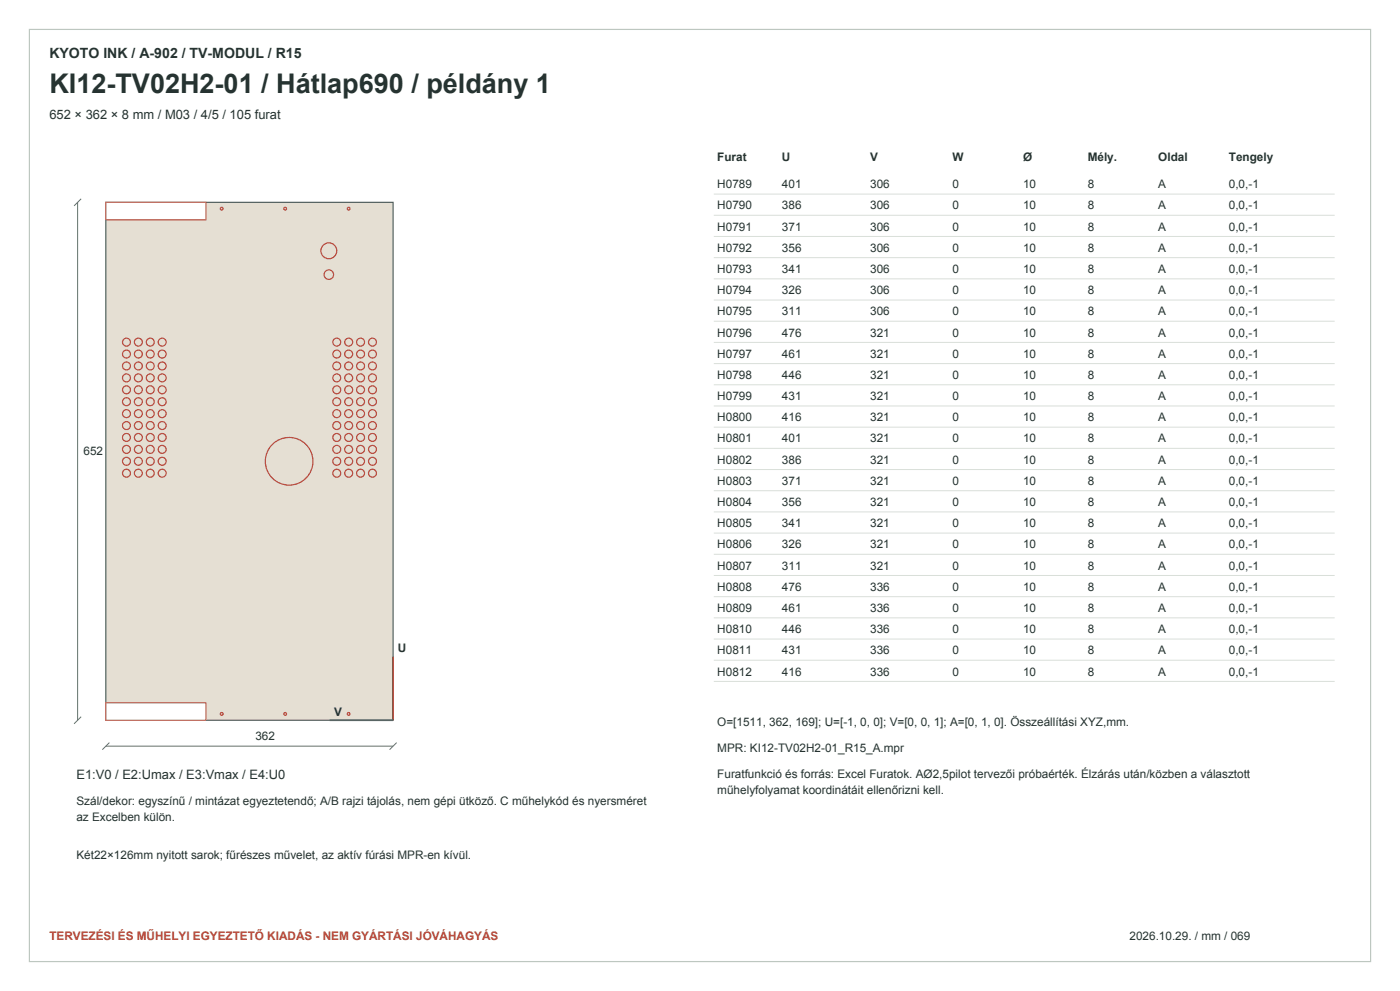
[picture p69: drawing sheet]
<svg xmlns="http://www.w3.org/2000/svg" width="420mm" height="297mm" viewBox="0 0 420 297" stroke-linecap="round" stroke-linejoin="round" font-family="sans-serif">
<defs><g id="words">
<text font-size="8.1" fill="#263331" x="14.8" y="27.9">KI12-TV02H2-01 / Hátlap690 / példány 1</text>
<text font-size="4.2" fill="#263331" x="14.8" y="17.3">KYOTO INK / A-902 / TV-MODUL / R15</text>
<g font-size="3.9" fill="#263331">
<text x="14.8" y="35.6">652 × 362 × 8 mm / M03 / 4/5 / 105 furat</text>
<text x="22.9" y="233.5">E1:V0 / E2:Umax / E3:Vmax / E4:U0</text>
</g>
<g font-size="3.5" fill="#263331">
<text x="215.2" y="48.3">Furat</text>
<text x="234.6" y="48.3">U</text>
<text x="261.1" y="48.3">V</text>
<text x="285.8" y="48.3">W</text>
<text x="306.9" y="48.3">Ø</text>
<text x="326.3" y="48.3">Mély.</text>
<text x="347.5" y="48.3">Oldal</text>
<text x="368.7" y="48.3">Tengely</text>
<text x="215.2" y="56.4">H0789</text>
<text x="234.6" y="56.4">401</text>
<text x="261.1" y="56.4">306</text>
<text x="285.8" y="56.4">0</text>
<text x="306.9" y="56.4">10</text>
<text x="326.3" y="56.4">8</text>
<text x="347.5" y="56.4">A</text>
<text x="368.7" y="56.4">0,0,-1</text>
<text x="215.2" y="62.8">H0790</text>
<text x="234.6" y="62.8">386</text>
<text x="261.1" y="62.8">306</text>
<text x="285.8" y="62.8">0</text>
<text x="306.9" y="62.8">10</text>
<text x="326.3" y="62.8">8</text>
<text x="347.5" y="62.8">A</text>
<text x="368.7" y="62.8">0,0,-1</text>
<text x="215.2" y="69.1">H0791</text>
<text x="234.6" y="69.1">371</text>
<text x="261.1" y="69.1">306</text>
<text x="285.8" y="69.1">0</text>
<text x="306.9" y="69.1">10</text>
<text x="326.3" y="69.1">8</text>
<text x="347.5" y="69.1">A</text>
<text x="368.7" y="69.1">0,0,-1</text>
<text x="215.2" y="75.5">H0792</text>
<text x="234.6" y="75.5">356</text>
<text x="261.1" y="75.5">306</text>
<text x="285.8" y="75.5">0</text>
<text x="306.9" y="75.5">10</text>
<text x="326.3" y="75.5">8</text>
<text x="347.5" y="75.5">A</text>
<text x="368.7" y="75.5">0,0,-1</text>
<text x="215.2" y="81.8">H0793</text>
<text x="234.6" y="81.8">341</text>
<text x="261.1" y="81.8">306</text>
<text x="285.8" y="81.8">0</text>
<text x="306.9" y="81.8">10</text>
<text x="326.3" y="81.8">8</text>
<text x="347.5" y="81.8">A</text>
<text x="368.7" y="81.8">0,0,-1</text>
<text x="215.2" y="88.2">H0794</text>
<text x="234.6" y="88.2">326</text>
<text x="261.1" y="88.2">306</text>
<text x="285.8" y="88.2">0</text>
<text x="306.9" y="88.2">10</text>
<text x="326.3" y="88.2">8</text>
<text x="347.5" y="88.2">A</text>
<text x="368.7" y="88.2">0,0,-1</text>
<text x="215.2" y="94.5">H0795</text>
<text x="234.6" y="94.5">311</text>
<text x="261.1" y="94.5">306</text>
<text x="285.8" y="94.5">0</text>
<text x="306.9" y="94.5">10</text>
<text x="326.3" y="94.5">8</text>
<text x="347.5" y="94.5">A</text>
<text x="368.7" y="94.5">0,0,-1</text>
<text x="215.2" y="100.9">H0796</text>
<text x="234.6" y="100.9">476</text>
<text x="261.1" y="100.9">321</text>
<text x="285.8" y="100.9">0</text>
<text x="306.9" y="100.9">10</text>
<text x="326.3" y="100.9">8</text>
<text x="347.5" y="100.9">A</text>
<text x="368.7" y="100.9">0,0,-1</text>
<text x="215.2" y="107.2">H0797</text>
<text x="234.6" y="107.2">461</text>
<text x="261.1" y="107.2">321</text>
<text x="285.8" y="107.2">0</text>
<text x="306.9" y="107.2">10</text>
<text x="326.3" y="107.2">8</text>
<text x="347.5" y="107.2">A</text>
<text x="368.7" y="107.2">0,0,-1</text>
<text x="215.2" y="113.6">H0798</text>
<text x="234.6" y="113.6">446</text>
<text x="261.1" y="113.6">321</text>
<text x="285.8" y="113.6">0</text>
<text x="306.9" y="113.6">10</text>
<text x="326.3" y="113.6">8</text>
<text x="347.5" y="113.6">A</text>
<text x="368.7" y="113.6">0,0,-1</text>
<text x="215.2" y="119.9">H0799</text>
<text x="234.6" y="119.9">431</text>
<text x="261.1" y="119.9">321</text>
<text x="285.8" y="119.9">0</text>
<text x="306.9" y="119.9">10</text>
<text x="326.3" y="119.9">8</text>
<text x="347.5" y="119.9">A</text>
<text x="368.7" y="119.9">0,0,-1</text>
<text x="215.2" y="126.3">H0800</text>
<text x="234.6" y="126.3">416</text>
<text x="261.1" y="126.3">321</text>
<text x="285.8" y="126.3">0</text>
<text x="306.9" y="126.3">10</text>
<text x="326.3" y="126.3">8</text>
<text x="347.5" y="126.3">A</text>
<text x="368.7" y="126.3">0,0,-1</text>
<text x="25" y="136.5">652</text>
<text x="215.2" y="132.6">H0801</text>
<text x="234.6" y="132.6">401</text>
<text x="261.1" y="132.6">321</text>
<text x="285.8" y="132.6">0</text>
<text x="306.9" y="132.6">10</text>
<text x="326.3" y="132.6">8</text>
<text x="347.5" y="132.6">A</text>
<text x="368.7" y="132.6">0,0,-1</text>
<text x="215.2" y="139">H0802</text>
<text x="234.6" y="139">386</text>
<text x="261.1" y="139">321</text>
<text x="285.8" y="139">0</text>
<text x="306.9" y="139">10</text>
<text x="326.3" y="139">8</text>
<text x="347.5" y="139">A</text>
<text x="368.7" y="139">0,0,-1</text>
<text x="215.2" y="145.3">H0803</text>
<text x="234.6" y="145.3">371</text>
<text x="261.1" y="145.3">321</text>
<text x="285.8" y="145.3">0</text>
<text x="306.9" y="145.3">10</text>
<text x="326.3" y="145.3">8</text>
<text x="347.5" y="145.3">A</text>
<text x="368.7" y="145.3">0,0,-1</text>
<text x="215.2" y="151.7">H0804</text>
<text x="234.6" y="151.7">356</text>
<text x="261.1" y="151.7">321</text>
<text x="285.8" y="151.7">0</text>
<text x="306.9" y="151.7">10</text>
<text x="326.3" y="151.7">8</text>
<text x="347.5" y="151.7">A</text>
<text x="368.7" y="151.7">0,0,-1</text>
<text x="215.2" y="158">H0805</text>
<text x="234.6" y="158">341</text>
<text x="261.1" y="158">321</text>
<text x="285.8" y="158">0</text>
<text x="306.9" y="158">10</text>
<text x="326.3" y="158">8</text>
<text x="347.5" y="158">A</text>
<text x="368.7" y="158">0,0,-1</text>
<text x="215.2" y="164.4">H0806</text>
<text x="234.6" y="164.4">326</text>
<text x="261.1" y="164.4">321</text>
<text x="285.8" y="164.4">0</text>
<text x="306.9" y="164.4">10</text>
<text x="326.3" y="164.4">8</text>
<text x="347.5" y="164.4">A</text>
<text x="368.7" y="164.4">0,0,-1</text>
<text x="215.2" y="170.7">H0807</text>
<text x="234.6" y="170.7">311</text>
<text x="261.1" y="170.7">321</text>
<text x="285.8" y="170.7">0</text>
<text x="306.9" y="170.7">10</text>
<text x="326.3" y="170.7">8</text>
<text x="347.5" y="170.7">A</text>
<text x="368.7" y="170.7">0,0,-1</text>
<text x="215.2" y="177.1">H0808</text>
<text x="234.6" y="177.1">476</text>
<text x="261.1" y="177.1">336</text>
<text x="285.8" y="177.1">0</text>
<text x="306.9" y="177.1">10</text>
<text x="326.3" y="177.1">8</text>
<text x="347.5" y="177.1">A</text>
<text x="368.7" y="177.1">0,0,-1</text>
<text x="215.2" y="183.4">H0809</text>
<text x="234.6" y="183.4">461</text>
<text x="261.1" y="183.4">336</text>
<text x="285.8" y="183.4">0</text>
<text x="306.9" y="183.4">10</text>
<text x="326.3" y="183.4">8</text>
<text x="347.5" y="183.4">A</text>
<text x="368.7" y="183.4">0,0,-1</text>
<text x="215.2" y="189.8">H0810</text>
<text x="234.6" y="189.8">446</text>
<text x="261.1" y="189.8">336</text>
<text x="285.8" y="189.8">0</text>
<text x="306.9" y="189.8">10</text>
<text x="326.3" y="189.8">8</text>
<text x="347.5" y="189.8">A</text>
<text x="368.7" y="189.8">0,0,-1</text>
<text x="119.3" y="195.4">U</text>
<text x="215.2" y="196.1">H0811</text>
<text x="234.6" y="196.1">431</text>
<text x="261.1" y="196.1">336</text>
<text x="285.8" y="196.1">0</text>
<text x="306.9" y="196.1">10</text>
<text x="326.3" y="196.1">8</text>
<text x="347.5" y="196.1">A</text>
<text x="368.7" y="196.1">0,0,-1</text>
<text x="215.2" y="202.5">H0812</text>
<text x="234.6" y="202.5">416</text>
<text x="261.1" y="202.5">336</text>
<text x="285.8" y="202.5">0</text>
<text x="306.9" y="202.5">10</text>
<text x="326.3" y="202.5">8</text>
<text x="347.5" y="202.5">A</text>
<text x="368.7" y="202.5">0,0,-1</text>
<text x="100.3" y="214.5">V</text>
<text x="76.6" y="221.9">362</text>
<text x="215.2" y="217.6">O=[1511, 362, 169]; U=[-1, 0, 0]; V=[0, 0, 1]; A=[0, 1, 0]. Összeállítási XYZ,mm.</text>
<text x="215.2" y="225.4">MPR: KI12-TV02H2-01_R15_A.mpr</text>
<text x="215.2" y="233.1">Furatfunkció és forrás: Excel Furatok. AØ2,5pilot tervezői próbaérték. Élzárás után/közben a választott</text>
<text x="215.2" y="238.1">műhelyfolyamat koordinátáit ellenőrizni kell.</text>
<text x="22.9" y="241.3">Szál/dekor: egyszínű / mintázat egyeztetendő; A/B rajzi tájolás, nem gépi ütköző. C műhelykód és nyersméret</text>
<text x="22.9" y="246.2">az Excelben külön.</text>
<text x="22.9" y="257.5">Két22×126mm nyitott sarok; fűrészes művelet, az aktív fúrási MPR-en kívül.</text>
<text x="338.9" y="281.8">2026.10.29. / mm / 069</text>
</g>
<text font-size="3.5" fill="#a0492b" x="14.8" y="281.8">TERVEZÉSI ÉS MŰHELYI EGYEZTETŐ KIADÁS - NEM GYÁRTÁSI JÓVÁHAGYÁS</text>
</g></defs>
<path d="M8.8 8.8h402.4v279.4h-402.4z" fill="none" stroke="#bdc7c0" stroke-width=".35"/>
<path d="M31.7 60.6h86.2v155.3h-86.2z" fill-rule="evenodd" fill="#e5dfd3" stroke="#4e6057" stroke-width=".35"/>
<g fill="#fff" stroke="#c34d6b" stroke-width=".35">
<path d="M31.7 60.6h30v5.3h-30z" fill-rule="evenodd"/>
<path d="M31.7 210.6h30v5.3h-30z" fill-rule="evenodd"/>
</g>
<g fill="none" stroke="#b74432" stroke-width=".35">
<circle cx="66.5" cy="62.5" r=".42"/>
<circle cx="85.6" cy="62.5" r=".42"/>
<circle cx="98.6" cy="75.2" r="2.38"/>
<circle cx="104.6" cy="62.5" r=".42"/>
<circle cx="98.6" cy="82.3" r="1.43"/>
<circle cx="37.9" cy="106.1" r="1.19"/>
<circle cx="37.9" cy="116.8" r="1.19"/>
<circle cx="37.9" cy="102.5" r="1.19"/>
<circle cx="37.9" cy="113.3" r="1.19"/>
<circle cx="37.9" cy="109.7" r="1.19"/>
<circle cx="41.5" cy="106.1" r="1.19"/>
<circle cx="41.5" cy="116.8" r="1.19"/>
<circle cx="41.5" cy="102.5" r="1.19"/>
<circle cx="41.5" cy="113.3" r="1.19"/>
<circle cx="41.5" cy="109.7" r="1.19"/>
<circle cx="45.1" cy="106.1" r="1.19"/>
<circle cx="45.1" cy="116.8" r="1.19"/>
<circle cx="45.1" cy="113.3" r="1.19"/>
<circle cx="45.1" cy="102.5" r="1.19"/>
<circle cx="45.1" cy="109.7" r="1.19"/>
<circle cx="48.7" cy="106.1" r="1.19"/>
<circle cx="48.7" cy="116.8" r="1.19"/>
<circle cx="48.7" cy="102.5" r="1.19"/>
<circle cx="48.7" cy="113.3" r="1.19"/>
<circle cx="48.7" cy="109.7" r="1.19"/>
<circle cx="101" cy="106.1" r="1.19"/>
<circle cx="101" cy="116.8" r="1.19"/>
<circle cx="101" cy="102.5" r="1.19"/>
<circle cx="101" cy="113.3" r="1.19"/>
<circle cx="101" cy="109.7" r="1.19"/>
<circle cx="104.6" cy="106.1" r="1.19"/>
<circle cx="104.6" cy="116.8" r="1.19"/>
<circle cx="104.6" cy="102.5" r="1.19"/>
<circle cx="104.6" cy="113.3" r="1.19"/>
<circle cx="104.6" cy="109.7" r="1.19"/>
<circle cx="108.2" cy="106.1" r="1.19"/>
<circle cx="108.2" cy="116.8" r="1.19"/>
<circle cx="108.2" cy="113.3" r="1.19"/>
<circle cx="108.2" cy="102.5" r="1.19"/>
<circle cx="108.2" cy="109.7" r="1.19"/>
<circle cx="111.7" cy="106.1" r="1.19"/>
<circle cx="111.7" cy="116.8" r="1.19"/>
<circle cx="111.7" cy="102.5" r="1.19"/>
<circle cx="111.7" cy="113.3" r="1.19"/>
<circle cx="111.7" cy="109.7" r="1.19"/>
<circle cx="37.9" cy="120.4" r="1.19"/>
<circle cx="37.9" cy="127.5" r="1.19"/>
<circle cx="37.9" cy="138.2" r="1.19"/>
<circle cx="37.9" cy="131.1" r="1.19"/>
<circle cx="37.9" cy="124" r="1.19"/>
<circle cx="37.9" cy="134.7" r="1.19"/>
<circle cx="41.5" cy="138.2" r="1.19"/>
<circle cx="41.5" cy="127.5" r="1.19"/>
<circle cx="41.5" cy="120.4" r="1.19"/>
<circle cx="41.5" cy="131.1" r="1.19"/>
<circle cx="41.5" cy="124" r="1.19"/>
<circle cx="41.5" cy="134.7" r="1.19"/>
<circle cx="45.1" cy="120.4" r="1.19"/>
<circle cx="45.1" cy="127.5" r="1.19"/>
<circle cx="45.1" cy="138.2" r="1.19"/>
<circle cx="45.1" cy="131.1" r="1.19"/>
<circle cx="45.1" cy="124" r="1.19"/>
<circle cx="45.1" cy="134.7" r="1.19"/>
<circle cx="48.7" cy="127.5" r="1.19"/>
<circle cx="48.7" cy="120.4" r="1.19"/>
<circle cx="48.7" cy="138.2" r="1.19"/>
<circle cx="48.7" cy="131.1" r="1.19"/>
<circle cx="48.7" cy="134.7" r="1.19"/>
<circle cx="48.7" cy="124" r="1.19"/>
<circle cx="86.7" cy="138.2" r="7.1"/>
<circle cx="101" cy="120.4" r="1.19"/>
<circle cx="101" cy="127.5" r="1.19"/>
<circle cx="101" cy="138.2" r="1.19"/>
<circle cx="101" cy="131.1" r="1.19"/>
<circle cx="101" cy="134.7" r="1.19"/>
<circle cx="101" cy="124" r="1.19"/>
<circle cx="104.6" cy="138.2" r="1.19"/>
<circle cx="104.6" cy="127.5" r="1.19"/>
<circle cx="104.6" cy="120.4" r="1.19"/>
<circle cx="104.6" cy="131.1" r="1.19"/>
<circle cx="104.6" cy="124" r="1.19"/>
<circle cx="104.6" cy="134.7" r="1.19"/>
<circle cx="108.2" cy="120.4" r="1.19"/>
<circle cx="108.2" cy="127.5" r="1.19"/>
<circle cx="108.2" cy="131.1" r="1.19"/>
<circle cx="108.2" cy="138.2" r="1.19"/>
<circle cx="108.2" cy="124" r="1.19"/>
<circle cx="108.2" cy="134.7" r="1.19"/>
<circle cx="111.7" cy="120.4" r="1.19"/>
<circle cx="111.7" cy="127.5" r="1.19"/>
<circle cx="111.7" cy="131.1" r="1.19"/>
<circle cx="111.7" cy="138.2" r="1.19"/>
<circle cx="111.7" cy="134.7" r="1.19"/>
<circle cx="111.7" cy="124" r="1.19"/>
<circle cx="37.9" cy="141.8" r="1.19"/>
<circle cx="41.5" cy="141.8" r="1.19"/>
<circle cx="45.1" cy="141.8" r="1.19"/>
<circle cx="48.7" cy="141.8" r="1.19"/>
<circle cx="101" cy="141.8" r="1.19"/>
<circle cx="104.6" cy="141.8" r="1.19"/>
<circle cx="108.2" cy="141.8" r="1.19"/>
<circle cx="111.7" cy="141.8" r="1.19"/>
<circle cx="66.5" cy="214" r=".42"/>
<circle cx="85.6" cy="214" r=".42"/>
<circle cx="104.6" cy="214" r=".42"/>
</g>
<path d="M24.3 59.6l-2.1 2.1M23.3 60.6v155.3M24.3 214.8l-2.1 2.1M31.7 223.6h86.2M32.8 222.6l-2.1 2.1M119 222.6l-2.1 2.1" fill="none" stroke="#61736b" stroke-width=".3"/>
<path d="M117.9 196.8v19.1" fill="none" stroke="#9f492e" stroke-width=".49"/>
<path d="M98.9 215.9h19" fill="none" stroke="#2d6896" stroke-width=".49"/>
<g fill="none" stroke="#d9dfd9" stroke-width=".3">
<path d="M214.1 58.2h186.3M214.1 64.5h186.3M214.1 70.9h186.3M214.1 77.2h186.3M214.1 83.6h186.3M214.1 89.9h186.3M214.1 96.3h186.3M214.1 102.6h186.3M214.1 109h186.3M214.1 115.3h186.3M214.1 121.7h186.3M214.1 128h186.3"/>
<path d="M214.1 134.4h186.3M214.1 140.7h186.3M214.1 147.1h186.3M214.1 153.4h186.3M214.1 159.8h186.3M214.1 166.1h186.3M214.1 172.5h186.3M214.1 178.8h186.3M214.1 185.2h186.3M214.1 191.5h186.3M214.1 197.9h186.3M214.1 204.2h186.3"/>
</g>
<use href="#words"/>
</svg>
